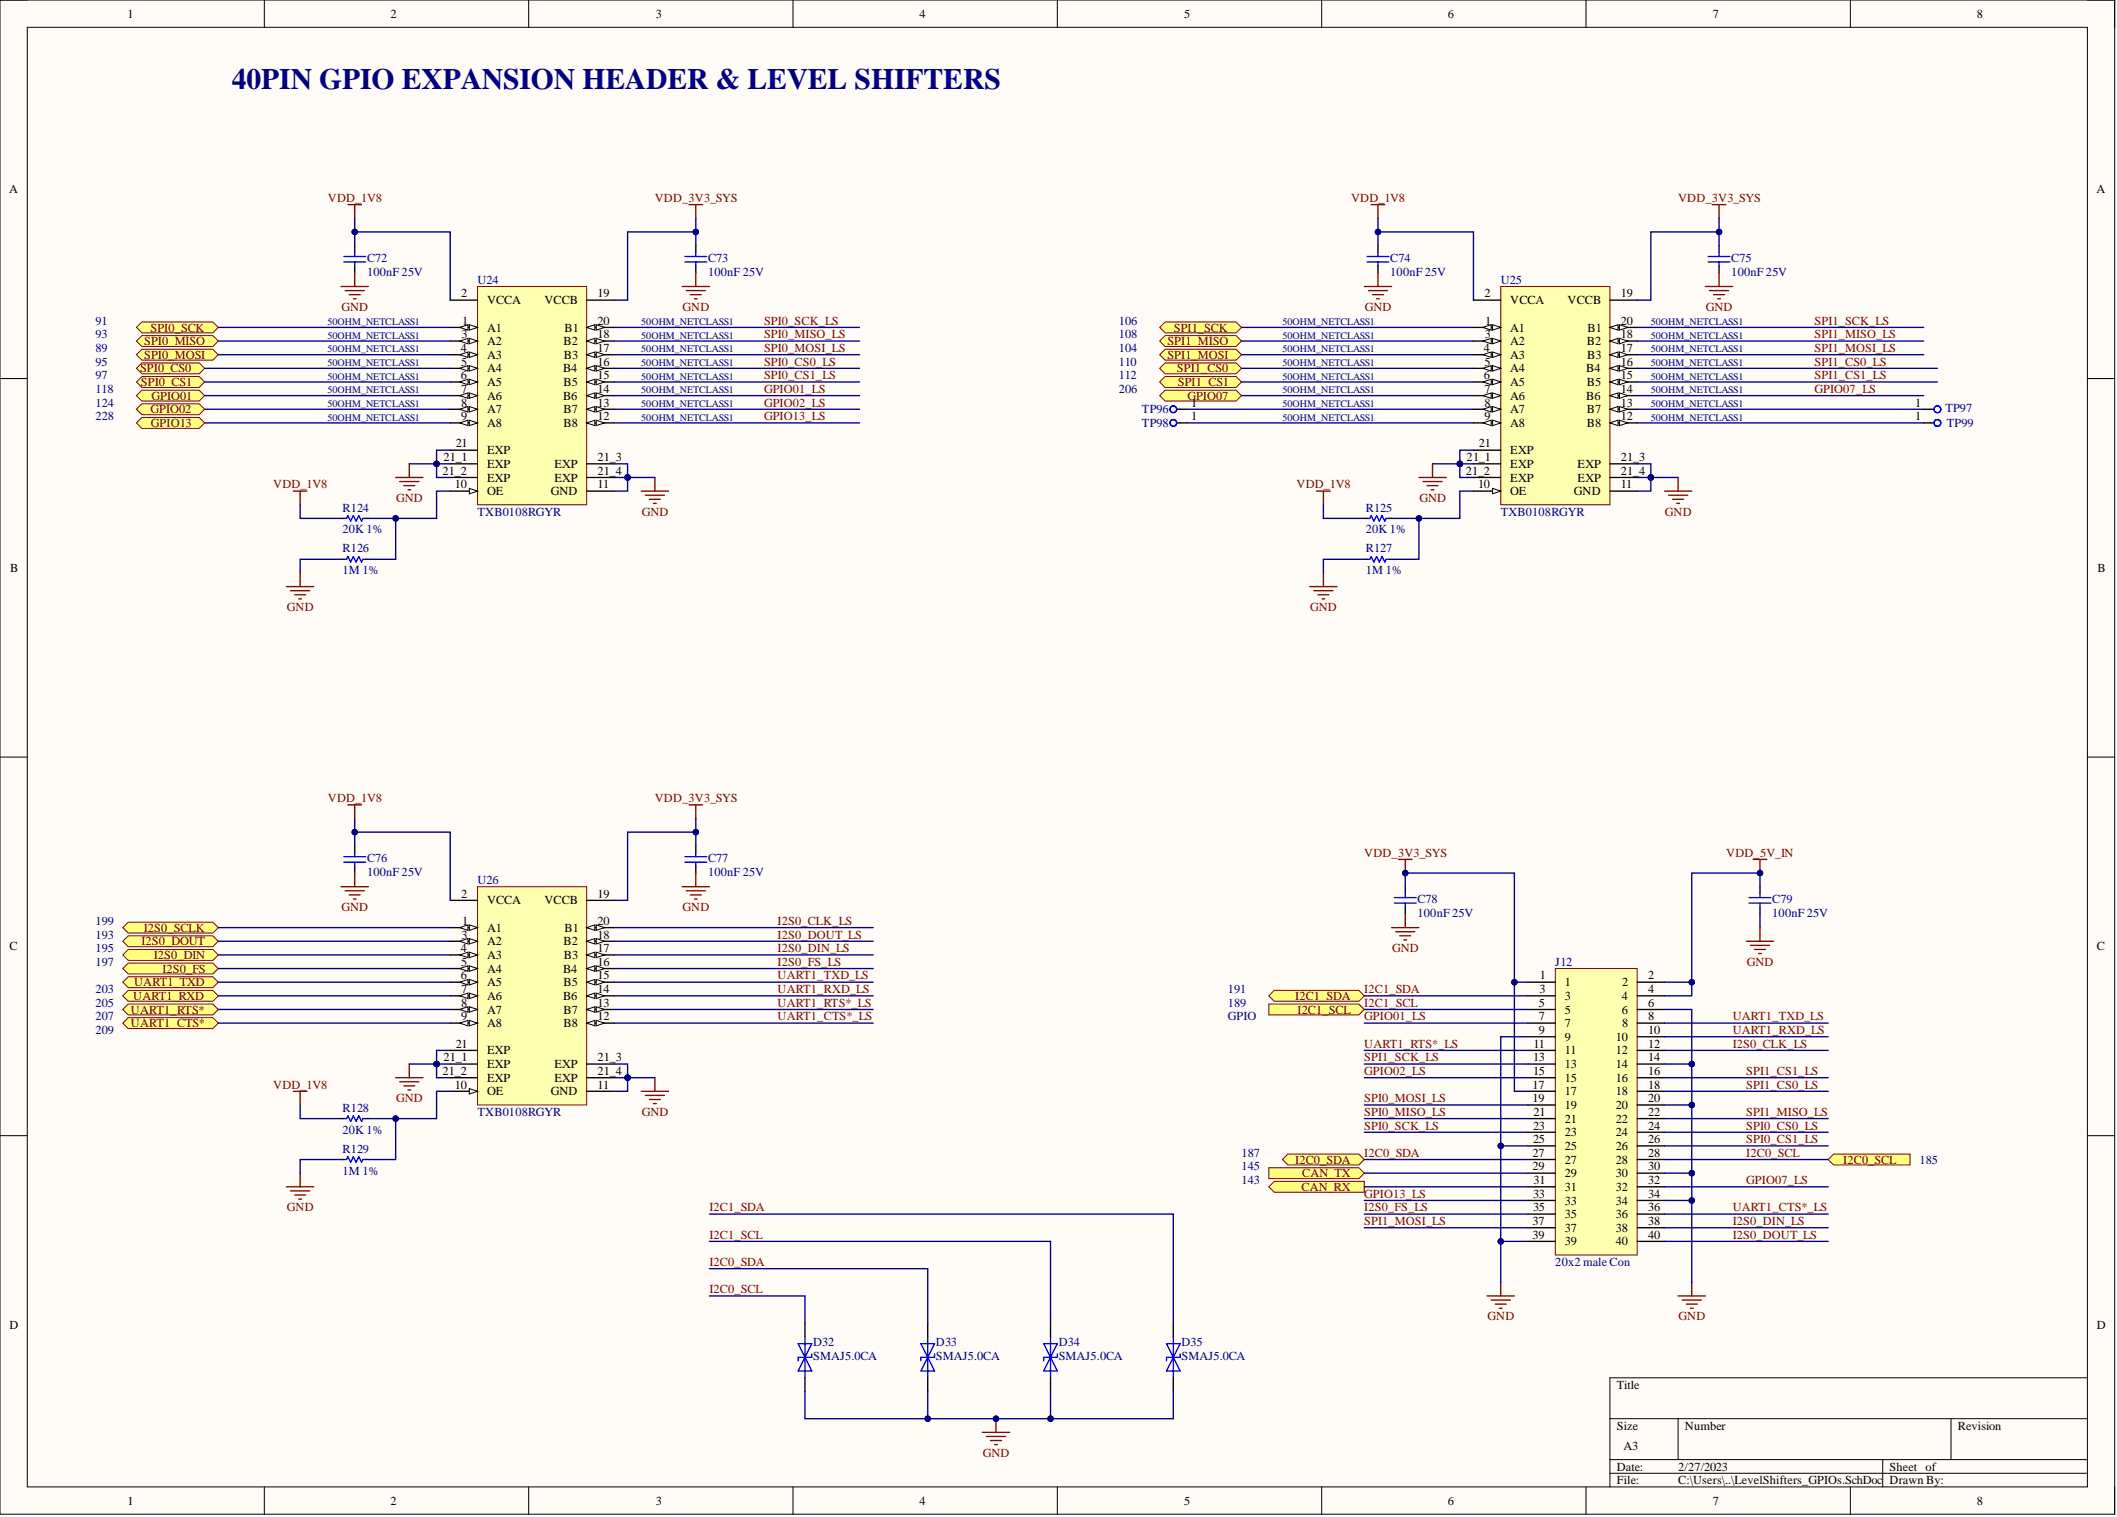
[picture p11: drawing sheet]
<svg xmlns="http://www.w3.org/2000/svg" width="393mm" height="282mm" viewBox="0 0 393 282" stroke-linecap="round" stroke-linejoin="round" font-family="sans-serif">
<defs><g id="words">
<text font-size="5.5" fill="#000080" x="43.1" y="16.6">40PIN GPIO EXPANSION HEADER &amp; LEVEL SHIFTERS</text>
<g font-size="2.3">
<text x="23.7" y="3.3">1</text>
<text x="72.6" y="3.3">2</text>
<text x="121.8" y="3.3">3</text>
<text x="170.9" y="3.3">4</text>
<text x="220" y="3.3">5</text>
<text x="269" y="3.3">6</text>
<text x="318.2" y="3.3">7</text>
<text x="367.3" y="3.3">8</text>
<text x="1.7" y="35.9">A</text>
<text x="389.5" y="35.9">A</text>
<text x="85.7" y="55.3">2</text>
<text x="90.5" y="56.5">VCCA</text>
<text x="101.1" y="56.5">VCCB</text>
<text x="111" y="55.3">19</text>
<text x="275.8" y="55.3">2</text>
<text x="280.6" y="56.5">VCCA</text>
<text x="291.3" y="56.5">VCCB</text>
<text x="301.2" y="55.3">19</text>
<text x="85.6" y="65.4">4</text>
<text x="85.8" y="62.9">3</text>
<text x="85.9" y="60.3">1</text>
<text x="90.5" y="61.6">A1</text>
<text x="90.5" y="64.1">A2</text>
<text x="104.7" y="64.1">B2</text>
<text x="104.9" y="61.6">B1</text>
<text x="111" y="60.3">20</text>
<text x="111" y="62.9">18</text>
<text x="111" y="65.4">17</text>
<text x="275.7" y="65.4">4</text>
<text x="275.9" y="62.9">3</text>
<text x="276" y="60.3">1</text>
<text x="280.6" y="61.6">A1</text>
<text x="280.6" y="64.1">A2</text>
<text x="294.8" y="64.1">B2</text>
<text x="295" y="61.6">B1</text>
<text x="301.2" y="60.3">20</text>
<text x="301.2" y="62.9">18</text>
<text x="301.2" y="65.4">17</text>
<text x="85.6" y="70.5">6</text>
<text x="85.7" y="67.9">5</text>
<text x="90.5" y="66.7">A3</text>
<text x="90.5" y="69.2">A4</text>
<text x="90.5" y="71.7">A5</text>
<text x="104.6" y="69.2">B4</text>
<text x="104.7" y="71.7">B5</text>
<text x="104.8" y="66.7">B3</text>
<text x="111" y="67.9">16</text>
<text x="111" y="70.5">15</text>
<text x="275.7" y="70.5">6</text>
<text x="275.8" y="67.9">5</text>
<text x="280.6" y="66.7">A3</text>
<text x="280.6" y="69.2">A4</text>
<text x="280.6" y="71.7">A5</text>
<text x="294.7" y="69.2">B4</text>
<text x="294.8" y="71.7">B5</text>
<text x="294.9" y="66.7">B3</text>
<text x="301.2" y="67.9">16</text>
<text x="301.2" y="70.5">15</text>
<text x="85.7" y="73">7</text>
<text x="85.7" y="75.5">8</text>
<text x="90.5" y="74.3">A6</text>
<text x="90.5" y="76.8">A7</text>
<text x="104.6" y="74.3">B6</text>
<text x="104.7" y="76.8">B7</text>
<text x="111" y="73">14</text>
<text x="111" y="75.5">13</text>
<text x="221.3" y="75.5">1</text>
<text x="275.8" y="73">7</text>
<text x="275.8" y="75.5">8</text>
<text x="280.6" y="74.3">A6</text>
<text x="280.6" y="76.8">A7</text>
<text x="294.7" y="74.3">B6</text>
<text x="294.8" y="76.8">B7</text>
<text x="301.2" y="73">14</text>
<text x="301.2" y="75.5">13</text>
<text x="355.8" y="75.5">1</text>
<text x="84.7" y="83.1">21</text>
<text x="85.7" y="78.1">9</text>
<text x="90.5" y="79.3">A8</text>
<text x="104.7" y="79.3">B8</text>
<text x="111" y="78.1">12</text>
<text x="221.3" y="78.1">1</text>
<text x="274.8" y="83.1">21</text>
<text x="275.8" y="78.1">9</text>
<text x="280.6" y="79.3">A8</text>
<text x="294.8" y="79.3">B8</text>
<text x="301.2" y="78.1">12</text>
<text x="355.8" y="78.1">1</text>
<text x="82.2" y="88.2">21_2</text>
<text x="82.4" y="85.7">21_1</text>
<text x="90.5" y="84.4">EXP</text>
<text x="90.5" y="86.9">EXP</text>
<text x="90.5" y="89.5">EXP</text>
<text x="103" y="86.9">EXP</text>
<text x="103" y="89.5">EXP</text>
<text x="111" y="85.7">21_3</text>
<text x="111" y="88.2">21_4</text>
<text x="272.3" y="88.2">21_2</text>
<text x="272.5" y="85.7">21_1</text>
<text x="280.6" y="84.4">EXP</text>
<text x="280.6" y="86.9">EXP</text>
<text x="280.6" y="89.5">EXP</text>
<text x="293.1" y="86.9">EXP</text>
<text x="293.1" y="89.5">EXP</text>
<text x="301.2" y="85.7">21_3</text>
<text x="301.2" y="88.2">21_4</text>
<text x="84.5" y="90.7">10</text>
<text x="90.5" y="92">OE</text>
<text x="102.3" y="92">GND</text>
<text x="111" y="90.7">11</text>
<text x="274.6" y="90.7">10</text>
<text x="280.6" y="92">OE</text>
<text x="292.5" y="92">GND</text>
<text x="301.2" y="90.7">11</text>
<text x="1.9" y="106.3">B</text>
<text x="389.7" y="106.3">B</text>
<text x="85.7" y="166.8">2</text>
<text x="111" y="166.8">19</text>
<text x="85.9" y="171.9">1</text>
<text x="90.5" y="173.1">A1</text>
<text x="90.5" y="168.1">VCCA</text>
<text x="101.1" y="168.1">VCCB</text>
<text x="104.9" y="173.1">B1</text>
<text x="111" y="171.9">20</text>
<text x="1.8" y="176.6">C</text>
<text x="85.6" y="176.9">4</text>
<text x="85.7" y="179.5">5</text>
<text x="85.8" y="174.4">3</text>
<text x="90.5" y="175.7">A2</text>
<text x="90.5" y="178.2">A3</text>
<text x="104.7" y="175.7">B2</text>
<text x="104.8" y="178.2">B3</text>
<text x="111" y="174.4">18</text>
<text x="111" y="176.9">17</text>
<text x="111" y="179.5">16</text>
<text x="389.6" y="176.6">C</text>
<text x="85.6" y="182">6</text>
<text x="85.7" y="184.5">7</text>
<text x="90.5" y="180.7">A4</text>
<text x="90.5" y="183.3">A5</text>
<text x="90.5" y="185.8">A6</text>
<text x="104.6" y="180.7">B4</text>
<text x="104.6" y="185.8">B6</text>
<text x="104.7" y="183.3">B5</text>
<text x="111" y="182">15</text>
<text x="111" y="184.5">14</text>
<text x="286" y="184.5">3</text>
<text x="286.1" y="182">1</text>
<text x="290.8" y="183.3">1</text>
<text x="290.8" y="185.8">3</text>
<text x="301.3" y="185.8">4</text>
<text x="301.4" y="183.3">2</text>
<text x="306.2" y="182">2</text>
<text x="306.2" y="184.5">4</text>
<text x="85.7" y="187.1">8</text>
<text x="85.7" y="189.6">9</text>
<text x="90.5" y="188.3">A7</text>
<text x="90.5" y="190.9">A8</text>
<text x="104.7" y="188.3">B7</text>
<text x="104.7" y="190.9">B8</text>
<text x="111" y="187.1">13</text>
<text x="111" y="189.6">12</text>
<text x="285.9" y="187.1">5</text>
<text x="285.9" y="189.6">7</text>
<text x="290.8" y="188.3">5</text>
<text x="290.8" y="190.9">7</text>
<text x="301.3" y="188.3">6</text>
<text x="301.4" y="190.9">8</text>
<text x="306.2" y="187.1">6</text>
<text x="306.2" y="189.6">8</text>
<text x="82.4" y="197.2">21_1</text>
<text x="84.7" y="194.7">21</text>
<text x="90.5" y="195.9">EXP</text>
<text x="111" y="197.2">21_3</text>
<text x="284.8" y="197.2">13</text>
<text x="284.9" y="194.7">11</text>
<text x="285.9" y="192.1">9</text>
<text x="290.8" y="193.4">9</text>
<text x="290.8" y="195.9">11</text>
<text x="300.2" y="193.4">10</text>
<text x="300.2" y="195.9">12</text>
<text x="306.2" y="192.1">10</text>
<text x="306.2" y="194.7">12</text>
<text x="306.2" y="197.2">14</text>
<text x="82.2" y="199.7">21_2</text>
<text x="84.5" y="202.3">10</text>
<text x="90.5" y="203.5">OE</text>
<text x="90.5" y="198.5">EXP</text>
<text x="90.5" y="201">EXP</text>
<text x="102.3" y="203.5">GND</text>
<text x="103" y="198.5">EXP</text>
<text x="103" y="201">EXP</text>
<text x="111" y="199.7">21_4</text>
<text x="111" y="202.3">11</text>
<text x="284.8" y="202.3">17</text>
<text x="284.8" y="199.7">15</text>
<text x="290.8" y="198.5">13</text>
<text x="290.8" y="201">15</text>
<text x="290.8" y="203.5">17</text>
<text x="300.2" y="198.5">14</text>
<text x="300.2" y="201">16</text>
<text x="300.2" y="203.5">18</text>
<text x="306.2" y="199.7">16</text>
<text x="306.2" y="202.3">18</text>
<text x="284.8" y="204.8">19</text>
<text x="284.8" y="209.9">23</text>
<text x="284.9" y="207.3">21</text>
<text x="290.8" y="206.1">19</text>
<text x="290.8" y="208.6">21</text>
<text x="300.2" y="206.1">20</text>
<text x="300.2" y="208.6">22</text>
<text x="306.2" y="204.8">20</text>
<text x="306.2" y="207.3">22</text>
<text x="306.2" y="209.9">24</text>
<text x="284.8" y="214.9">27</text>
<text x="284.8" y="212.4">25</text>
<text x="290.8" y="211.1">23</text>
<text x="290.8" y="213.7">25</text>
<text x="300.2" y="211.1">24</text>
<text x="300.2" y="213.7">26</text>
<text x="306.2" y="212.4">26</text>
<text x="306.2" y="214.9">28</text>
<text x="284.8" y="217.5">29</text>
<text x="284.9" y="220">31</text>
<text x="290.8" y="216.2">27</text>
<text x="290.8" y="218.7">29</text>
<text x="290.8" y="221.3">31</text>
<text x="300.2" y="216.2">28</text>
<text x="300.2" y="218.7">30</text>
<text x="300.2" y="221.3">32</text>
<text x="306.2" y="217.5">30</text>
<text x="306.2" y="220">32</text>
<text x="284.8" y="227.6">37</text>
<text x="284.8" y="222.5">33</text>
<text x="284.8" y="225.1">35</text>
<text x="290.8" y="223.8">33</text>
<text x="290.8" y="226.3">35</text>
<text x="300.2" y="223.8">34</text>
<text x="300.2" y="226.3">36</text>
<text x="306.2" y="222.5">34</text>
<text x="306.2" y="225.1">36</text>
<text x="306.2" y="227.6">38</text>
<text x="284.8" y="230.1">39</text>
<text x="290.8" y="228.9">37</text>
<text x="290.8" y="231.4">39</text>
<text x="300.2" y="228.9">38</text>
<text x="300.2" y="231.4">40</text>
<text x="306.2" y="230.1">40</text>
<text x="1.8" y="247">D</text>
<text x="389.6" y="247">D</text>
<text x="300.4" y="258">Title</text>
<text x="300.4" y="265.6">Size</text>
<text x="301.7" y="269.4">A3</text>
<text x="313.1" y="265.6">Number</text>
<text x="363.8" y="265.6">Revision</text>
<text x="300.4" y="273.2">Date:</text>
<text x="300.4" y="275.8">File:</text>
<text x="311.8" y="273.2">2/27/2023</text>
<text x="311.8" y="275.8">C:\Users\..\LevelShifters_GPIOs.SchDoc</text>
<text x="351.1" y="273.2">Sheet of</text>
<text x="351.1" y="275.8">Drawn By:</text>
<text x="23.7" y="279.6">1</text>
<text x="72.6" y="279.6">2</text>
<text x="121.8" y="279.6">3</text>
<text x="170.9" y="279.6">4</text>
<text x="220" y="279.6">5</text>
<text x="269" y="279.6">6</text>
<text x="318.2" y="279.6">7</text>
<text x="367.3" y="279.6">8</text>
</g>
<g font-size="2.3" fill="#800000">
<text x="60.9" y="37.5">VDD_1V8</text>
<text x="121.7" y="37.5">VDD_3V3_SYS</text>
<text x="251" y="37.5">VDD_1V8</text>
<text x="311.8" y="37.5">VDD_3V3_SYS</text>
<text x="63.5" y="57.8">GND</text>
<text x="126.8" y="57.8">GND</text>
<text x="253.6" y="57.8">GND</text>
<text x="317" y="57.8">GND</text>
<text x="26.8" y="64.1">SPI0_MISO</text>
<text x="28" y="61.6">SPI0_SCK</text>
<text x="142" y="60.3">SPI0_SCK_LS</text>
<text x="142" y="62.9">SPI0_MISO_LS</text>
<text x="142" y="65.4">SPI0_MOSI_LS</text>
<text x="216.9" y="64.1">SPI1_MISO</text>
<text x="218.1" y="61.6">SPI1_SCK</text>
<text x="337.1" y="60.3">SPI1_SCK_LS</text>
<text x="337.1" y="62.9">SPI1_MISO_LS</text>
<text x="337.1" y="65.4">SPI1_MOSI_LS</text>
<text x="26" y="69.2">SPI0_CS0</text>
<text x="26.2" y="71.7">SPI0_CS1</text>
<text x="26.8" y="66.7">SPI0_MOSI</text>
<text x="142" y="67.9">SPI0_CS0_LS</text>
<text x="142" y="70.5">SPI0_CS1_LS</text>
<text x="216.9" y="66.7">SPI1_MOSI</text>
<text x="218.7" y="69.2">SPI1_CS0</text>
<text x="218.9" y="71.7">SPI1_CS1</text>
<text x="337.1" y="67.9">SPI1_CS0_LS</text>
<text x="337.1" y="70.5">SPI1_CS1_LS</text>
<text x="28" y="76.8">GPIO02</text>
<text x="28.1" y="74.3">GPIO01</text>
<text x="142" y="75.5">GPIO02_LS</text>
<text x="142" y="73">GPIO01_LS</text>
<text x="220.6" y="74.3">GPIO07</text>
<text x="337.1" y="73">GPIO07_LS</text>
<text x="28.1" y="79.3">GPIO13</text>
<text x="142" y="78.1">GPIO13_LS</text>
<text x="50.8" y="90.7">VDD_1V8</text>
<text x="73.6" y="93.3">GND</text>
<text x="119.2" y="95.8">GND</text>
<text x="240.9" y="90.7">VDD_1V8</text>
<text x="263.7" y="93.3">GND</text>
<text x="309.3" y="95.8">GND</text>
<text x="53.3" y="113.6">GND</text>
<text x="243.4" y="113.6">GND</text>
<text x="60.9" y="149">VDD_1V8</text>
<text x="121.7" y="149">VDD_3V3_SYS</text>
<text x="253.5" y="159.2">VDD_3V3_SYS</text>
<text x="320.8" y="159.2">VDD_5V_IN</text>
<text x="26.7" y="173.1">I2S0_SCLK</text>
<text x="63.5" y="169.3">GND</text>
<text x="126.8" y="169.3">GND</text>
<text x="144.5" y="171.9">I2S0_CLK_LS</text>
<text x="26.3" y="175.7">I2S0_DOUT</text>
<text x="28.6" y="178.2">I2S0_DIN</text>
<text x="144.5" y="174.4">I2S0_DOUT_LS</text>
<text x="144.5" y="176.9">I2S0_DIN_LS</text>
<text x="144.5" y="179.5">I2S0_FS_LS</text>
<text x="258.7" y="176.9">GND</text>
<text x="324.6" y="179.5">GND</text>
<text x="24.8" y="185.8">UART1_RXD</text>
<text x="24.9" y="183.3">UART1_TXD</text>
<text x="30.2" y="180.7">I2S0_FS</text>
<text x="144.5" y="182">UART1_TXD_LS</text>
<text x="144.5" y="184.5">UART1_RXD_LS</text>
<text x="240.7" y="185.8">I2C1_SDA</text>
<text x="253.5" y="184.5">I2C1_SDA</text>
<text x="24.3" y="188.3">UART1_RTS*</text>
<text x="24.3" y="190.9">UART1_CTS*</text>
<text x="144.5" y="187.1">UART1_RTS*_LS</text>
<text x="144.5" y="189.6">UART1_CTS*_LS</text>
<text x="241.1" y="188.3">I2C1_SCL</text>
<text x="253.5" y="187.1">I2C1_SCL</text>
<text x="253.5" y="189.6">GPIO01_LS</text>
<text x="321.9" y="189.6">UART1_TXD_LS</text>
<text x="253.5" y="197.2">SPI1_SCK_LS</text>
<text x="253.5" y="194.7">UART1_RTS*_LS</text>
<text x="321.9" y="192.1">UART1_RXD_LS</text>
<text x="321.9" y="194.7">I2S0_CLK_LS</text>
<text x="50.8" y="202.3">VDD_1V8</text>
<text x="253.5" y="199.7">GPIO02_LS</text>
<text x="324.5" y="202.3">SPI1_CS0_LS</text>
<text x="324.5" y="199.7">SPI1_CS1_LS</text>
<text x="73.6" y="204.8">GND</text>
<text x="119.2" y="207.3">GND</text>
<text x="253.5" y="209.9">SPI0_SCK_LS</text>
<text x="253.5" y="207.3">SPI0_MISO_LS</text>
<text x="253.5" y="204.8">SPI0_MOSI_LS</text>
<text x="324.5" y="207.3">SPI1_MISO_LS</text>
<text x="324.5" y="209.9">SPI0_CS0_LS</text>
<text x="253.5" y="214.9">I2C0_SDA</text>
<text x="324.5" y="212.4">SPI0_CS1_LS</text>
<text x="324.5" y="214.9">I2C0_SCL</text>
<text x="240.7" y="216.2">I2C0_SDA</text>
<text x="241.8" y="221.3">CAN_RX</text>
<text x="241.9" y="218.7">CAN_TX</text>
<text x="324.5" y="220">GPIO07_LS</text>
<text x="342.5" y="216.2">I2C0_SCL</text>
<text x="53.3" y="225.1">GND</text>
<text x="131.8" y="225.1">I2C1_SDA</text>
<text x="253.5" y="227.6">SPI1_MOSI_LS</text>
<text x="253.5" y="225.1">I2S0_FS_LS</text>
<text x="253.5" y="222.5">GPIO13_LS</text>
<text x="321.9" y="225.1">UART1_CTS*_LS</text>
<text x="321.9" y="227.6">I2S0_DIN_LS</text>
<text x="131.8" y="230.1">I2C1_SCL</text>
<text x="321.9" y="230.1">I2S0_DOUT_LS</text>
<text x="131.8" y="235.2">I2C0_SDA</text>
<text x="131.8" y="240.3">I2C0_SCL</text>
<text x="276.4" y="245.4">GND</text>
<text x="311.9" y="245.4">GND</text>
<text x="182.6" y="270.7">GND</text>
</g>
<g font-size="2.3" fill="#000080">
<text x="68.2" y="48.7">C72</text>
<text x="68.2" y="51.2">100nF 25V</text>
<text x="88.7" y="52.7">U24</text>
<text x="131.6" y="48.7">C73</text>
<text x="131.6" y="51.2">100nF 25V</text>
<text x="258.3" y="48.7">C74</text>
<text x="258.3" y="51.2">100nF 25V</text>
<text x="278.8" y="52.7">U25</text>
<text x="321.7" y="48.7">C75</text>
<text x="321.7" y="51.2">100nF 25V</text>
<text x="17.7" y="60.3">91</text>
<text x="17.7" y="62.9">93</text>
<text x="17.7" y="65.4">89</text>
<text x="207.9" y="60.3">106</text>
<text x="207.9" y="62.9">108</text>
<text x="207.9" y="65.4">104</text>
<text x="17.7" y="67.9">95</text>
<text x="17.7" y="70.5">97</text>
<text x="207.9" y="67.9">110</text>
<text x="207.9" y="70.5">112</text>
<text x="17.7" y="73">118</text>
<text x="17.7" y="75.5">124</text>
<text x="207.9" y="73">206</text>
<text x="212.2" y="76.8">TP96</text>
<text x="361.5" y="76.6">TP97</text>
<text x="17.7" y="78.1">228</text>
<text x="212.2" y="79.3">TP98</text>
<text x="361.7" y="79.3">TP99</text>
<text x="63.6" y="95.1">R124</text>
<text x="88.7" y="95.8">TXB0108RGYR</text>
<text x="253.7" y="95.1">R125</text>
<text x="278.8" y="95.8">TXB0108RGYR</text>
<text x="63.6" y="99.1">20K 1%</text>
<text x="253.7" y="99.1">20K 1%</text>
<text x="63.6" y="102.7">R126</text>
<text x="63.6" y="106.7">1M 1%</text>
<text x="253.7" y="102.7">R127</text>
<text x="253.7" y="106.7">1M 1%</text>
<text x="68.2" y="160.2">C76</text>
<text x="131.6" y="160.2">C77</text>
<text x="68.2" y="162.7">100nF 25V</text>
<text x="88.7" y="164.2">U26</text>
<text x="131.6" y="162.7">100nF 25V</text>
<text x="263.4" y="167.8">C78</text>
<text x="329.3" y="167.8">C79</text>
<text x="17.7" y="171.9">199</text>
<text x="263.4" y="170.3">100nF 25V</text>
<text x="329.3" y="170.3">100nF 25V</text>
<text x="17.7" y="174.4">193</text>
<text x="17.7" y="176.9">195</text>
<text x="17.7" y="179.5">197</text>
<text x="289" y="179.5">J12</text>
<text x="17.7" y="184.5">203</text>
<text x="228.1" y="184.5">191</text>
<text x="17.7" y="187.1">205</text>
<text x="17.7" y="189.6">207</text>
<text x="228.1" y="187.1">189</text>
<text x="228.1" y="189.6">GPIO</text>
<text x="17.7" y="192.1">209</text>
<text x="63.6" y="206.6">R128</text>
<text x="88.7" y="207.3">TXB0108RGYR</text>
<text x="63.6" y="210.6">20K 1%</text>
<text x="63.6" y="214.2">R129</text>
<text x="230.7" y="214.9">187</text>
<text x="63.6" y="218.2">1M 1%</text>
<text x="230.7" y="217.5">145</text>
<text x="230.7" y="220">143</text>
<text x="356.7" y="216.2">185</text>
<text x="289" y="235.2">20x2 male Con</text>
<text x="151.1" y="250.2">D32</text>
<text x="173.9" y="250.2">D33</text>
<text x="196.7" y="250.2">D34</text>
<text x="219.5" y="250.2">D35</text>
<text x="151.1" y="252.7">SMAJ5.0CA</text>
<text x="173.9" y="252.7">SMAJ5.0CA</text>
<text x="196.7" y="252.7">SMAJ5.0CA</text>
<text x="219.5" y="252.7">SMAJ5.0CA</text>
</g>
<g font-size="1.9" fill="#000080">
<text x="60.8" y="60.4">50OHM_NETCLASS1</text>
<text x="60.8" y="62.9">50OHM_NETCLASS1</text>
<text x="60.8" y="65.5">50OHM_NETCLASS1</text>
<text x="119.1" y="60.4">50OHM_NETCLASS1</text>
<text x="119.1" y="62.9">50OHM_NETCLASS1</text>
<text x="119.1" y="65.5">50OHM_NETCLASS1</text>
<text x="238.3" y="60.4">50OHM_NETCLASS1</text>
<text x="238.3" y="62.9">50OHM_NETCLASS1</text>
<text x="238.3" y="65.5">50OHM_NETCLASS1</text>
<text x="306.7" y="60.4">50OHM_NETCLASS1</text>
<text x="306.7" y="62.9">50OHM_NETCLASS1</text>
<text x="306.7" y="65.5">50OHM_NETCLASS1</text>
<text x="60.8" y="68">50OHM_NETCLASS1</text>
<text x="60.8" y="70.6">50OHM_NETCLASS1</text>
<text x="119.1" y="68">50OHM_NETCLASS1</text>
<text x="119.1" y="70.6">50OHM_NETCLASS1</text>
<text x="238.3" y="68">50OHM_NETCLASS1</text>
<text x="238.3" y="70.6">50OHM_NETCLASS1</text>
<text x="306.7" y="68">50OHM_NETCLASS1</text>
<text x="306.7" y="70.6">50OHM_NETCLASS1</text>
<text x="60.8" y="73.1">50OHM_NETCLASS1</text>
<text x="60.8" y="75.6">50OHM_NETCLASS1</text>
<text x="119.1" y="73.1">50OHM_NETCLASS1</text>
<text x="119.1" y="75.6">50OHM_NETCLASS1</text>
<text x="238.3" y="73.1">50OHM_NETCLASS1</text>
<text x="238.3" y="75.6">50OHM_NETCLASS1</text>
<text x="306.7" y="73.1">50OHM_NETCLASS1</text>
<text x="306.7" y="75.6">50OHM_NETCLASS1</text>
<text x="60.8" y="78.2">50OHM_NETCLASS1</text>
<text x="119.1" y="78.2">50OHM_NETCLASS1</text>
<text x="238.3" y="78.2">50OHM_NETCLASS1</text>
<text x="306.7" y="78.2">50OHM_NETCLASS1</text>
</g>
</g></defs>
<path d="M0 0h392.9v281.3h-392.9z" fill-rule="evenodd" fill="#fffcf8"/>
<path d="M0 0h392.9v281.3h-392.9z" fill="none" stroke="#000" stroke-width=".19"/>
<path d="M5.1 5.1h382.7v271.2h-382.7z" fill-rule="evenodd" fill="#fffcf8"/>
<g fill="none" stroke="#000" stroke-width=".19">
<path d="M0 0h5.1M5.1 5.1h382.7v271.2h-382.7zM49.1 0v5.1M98.2 0v5.1M147.3 0v5.1M196.5 0v5.1M245.6 0v5.1M294.7 0v5.1M343.8 0v5.1M387.8 0h5.1v5.1M0 70.3h5.1M387.8 70.3h5.1"/>
<path d="M0 140.7h5.1M387.8 140.7h5.1M0 211h5.1M387.8 211h5.1M387.8 256h-88.7v20.3M49.1 276.3v5M98.2 276.3v5M147.3 276.3v5M196.5 276.3v5M245.6 276.3v5M294.7 276.3v5M299.1 263.6h88.7"/>
<path d="M299.1 271.2h88.7M299.1 273.7h88.7M311.8 263.6v7.6M343.8 276.3v5M349.8 271.2v5.1M362.5 263.6v7.6M392.9 276.3v5"/>
</g>
<path d="M289 180h15.2v53.2h-15.2z" fill-rule="evenodd" fill="#ffffb0"/>
<path d="M289 180h15.2v53.2h-15.2z" fill="none" stroke="#800000" stroke-width=".19"/>
<g fill="none" stroke="#000" stroke-width=".25">
<path d="M283.9 182.5h5.1M283.9 185h5.1M283.9 187.6h5.1M283.9 190.1h5.1M283.9 192.6h5.1M283.9 195.2h5.1M283.9 197.7h5.1M304.2 182.5h5.1M304.2 185h5.1M304.2 187.6h5.1M304.2 190.1h5.1M304.2 192.6h5.1"/>
<path d="M304.2 195.2h5.1M304.2 197.7h5.1M283.9 200.2h5.1M283.9 202.8h5.1M283.9 205.3h5.1M283.9 207.8h5.1M283.9 210.4h5.1M283.9 212.9h5.1M283.9 215.4h5.1M283.9 218h5.1M304.2 200.2h5.1M304.2 202.8h5.1"/>
<path d="M304.2 205.3h5.1M304.2 207.8h5.1M304.2 210.4h5.1M304.2 212.9h5.1M304.2 215.4h5.1M304.2 218h5.1M283.9 220.5h5.1M283.9 223.1h5.1M283.9 225.6h5.1M283.9 228.1h5.1M283.9 230.7h5.1M304.2 220.5h5.1"/>
<path d="M304.2 223.1h5.1M304.2 225.6h5.1M304.2 228.1h5.1M304.2 230.7h5.1"/>
</g>
<path d="M88.7 53.2h20.3v40.6h-20.3z" fill-rule="evenodd" fill="#ffffb0"/>
<path d="M88.7 53.2h20.3v40.6h-20.3z" fill="none" stroke="#800000" stroke-width=".19"/>
<path d="M83.7 91.3h5" fill="none" stroke="#000" stroke-width=".25"/>
<path d="M87.2 90.7l1.5 .6-1.5 .5z" fill="#f8fcff"/>
<path d="M87.2 90.7l1.5 .6-1.5 .5z" fill="none" stroke="#000" stroke-width=".19"/>
<path d="M83.7 60.8h5" fill="none" stroke="#000" stroke-width=".25"/>
<path d="M87.2 60.3l1.5 .5-1.5 .5z" fill="#f8fcff"/>
<path d="M87.2 60.3l1.5 .5-1.5 .5z" fill="none" stroke="#000" stroke-width=".19"/>
<path d="M85.4 60.8l1.5-.5v1z" fill="#f8fcff"/>
<path d="M85.4 60.8l1.5-.5v1z" fill="none" stroke="#000" stroke-width=".19"/>
<path d="M83.7 63.4h5" fill="none" stroke="#000" stroke-width=".25"/>
<path d="M87.2 62.9l1.5 .5-1.5 .5z" fill="#f8fcff"/>
<path d="M87.2 62.9l1.5 .5-1.5 .5z" fill="none" stroke="#000" stroke-width=".19"/>
<path d="M85.4 63.4l1.5-.5v1z" fill="#f8fcff"/>
<path d="M85.4 63.4l1.5-.5v1z" fill="none" stroke="#000" stroke-width=".19"/>
<path d="M83.7 65.9h5" fill="none" stroke="#000" stroke-width=".25"/>
<path d="M87.2 65.4l1.5 .5-1.5 .5z" fill="#f8fcff"/>
<path d="M87.2 65.4l1.5 .5-1.5 .5z" fill="none" stroke="#000" stroke-width=".19"/>
<path d="M85.4 65.9l1.5-.5v1z" fill="#f8fcff"/>
<path d="M85.4 65.9l1.5-.5v1z" fill="none" stroke="#000" stroke-width=".19"/>
<path d="M83.7 68.4h5" fill="none" stroke="#000" stroke-width=".25"/>
<path d="M87.2 67.9l1.5 .5-1.5 .5z" fill="#f8fcff"/>
<path d="M87.2 67.9l1.5 .5-1.5 .5z" fill="none" stroke="#000" stroke-width=".19"/>
<path d="M85.4 68.4l1.5-.5v1z" fill="#f8fcff"/>
<path d="M85.4 68.4l1.5-.5v1z" fill="none" stroke="#000" stroke-width=".19"/>
<path d="M109 60.8h5.1" fill="none" stroke="#000" stroke-width=".25"/>
<path d="M109 60.8l1.5-.5v1z" fill="#f8fcff"/>
<path d="M109 60.8l1.5-.5v1z" fill="none" stroke="#000" stroke-width=".19"/>
<path d="M110.8 60.3l1.5 .5-1.5 .5z" fill="#f8fcff"/>
<path d="M110.8 60.3l1.5 .5-1.5 .5z" fill="none" stroke="#000" stroke-width=".19"/>
<path d="M109 63.4h5.1" fill="none" stroke="#000" stroke-width=".25"/>
<path d="M109 63.4l1.5-.5v1z" fill="#f8fcff"/>
<path d="M109 63.4l1.5-.5v1z" fill="none" stroke="#000" stroke-width=".19"/>
<path d="M110.8 62.9l1.5 .5-1.5 .5z" fill="#f8fcff"/>
<path d="M110.8 62.9l1.5 .5-1.5 .5z" fill="none" stroke="#000" stroke-width=".19"/>
<path d="M109 65.9h5.1" fill="none" stroke="#000" stroke-width=".25"/>
<path d="M109 65.9l1.5-.5v1z" fill="#f8fcff"/>
<path d="M109 65.9l1.5-.5v1z" fill="none" stroke="#000" stroke-width=".19"/>
<path d="M110.8 65.4l1.5 .5-1.5 .5z" fill="#f8fcff"/>
<path d="M110.8 65.4l1.5 .5-1.5 .5z" fill="none" stroke="#000" stroke-width=".19"/>
<path d="M109 68.4h5.1" fill="none" stroke="#000" stroke-width=".25"/>
<path d="M109 68.4l1.5-.5v1z" fill="#f8fcff"/>
<path d="M109 68.4l1.5-.5v1z" fill="none" stroke="#000" stroke-width=".19"/>
<path d="M110.8 67.9l1.5 .5-1.5 .5z" fill="#f8fcff"/>
<path d="M110.8 67.9l1.5 .5-1.5 .5z" fill="none" stroke="#000" stroke-width=".19"/>
<path d="M83.7 55.8h5M109 55.8h5.1M83.7 71h5" fill="none" stroke="#000" stroke-width=".25"/>
<path d="M87.2 70.5l1.5 .5-1.5 .5z" fill="#f8fcff"/>
<path d="M87.2 70.5l1.5 .5-1.5 .5z" fill="none" stroke="#000" stroke-width=".19"/>
<path d="M85.4 71l1.5-.5v1z" fill="#f8fcff"/>
<path d="M85.4 71l1.5-.5v1z" fill="none" stroke="#000" stroke-width=".19"/>
<path d="M83.7 73.5h5" fill="none" stroke="#000" stroke-width=".25"/>
<path d="M87.2 73l1.5 .5-1.5 .5z" fill="#f8fcff"/>
<path d="M87.2 73l1.5 .5-1.5 .5z" fill="none" stroke="#000" stroke-width=".19"/>
<path d="M85.4 73.5l1.5-.5v1z" fill="#f8fcff"/>
<path d="M85.4 73.5l1.5-.5v1z" fill="none" stroke="#000" stroke-width=".19"/>
<path d="M83.7 76h5" fill="none" stroke="#000" stroke-width=".25"/>
<path d="M87.2 75.5l1.5 .5-1.5 .6z" fill="#f8fcff"/>
<path d="M87.2 75.5l1.5 .5-1.5 .6z" fill="none" stroke="#000" stroke-width=".19"/>
<path d="M85.4 76l1.5-.5v1.1z" fill="#f8fcff"/>
<path d="M85.4 76l1.5-.5v1.1z" fill="none" stroke="#000" stroke-width=".19"/>
<path d="M83.7 78.6h5" fill="none" stroke="#000" stroke-width=".25"/>
<path d="M87.2 78.1l1.5 .5-1.5 .5z" fill="#f8fcff"/>
<path d="M87.2 78.1l1.5 .5-1.5 .5z" fill="none" stroke="#000" stroke-width=".19"/>
<path d="M85.4 78.6l1.5-.5v1z" fill="#f8fcff"/>
<path d="M85.4 78.6l1.5-.5v1z" fill="none" stroke="#000" stroke-width=".19"/>
<path d="M109 71h5.1" fill="none" stroke="#000" stroke-width=".25"/>
<path d="M109 71l1.5-.5v1z" fill="#f8fcff"/>
<path d="M109 71l1.5-.5v1z" fill="none" stroke="#000" stroke-width=".19"/>
<path d="M110.8 70.5l1.5 .5-1.5 .5z" fill="#f8fcff"/>
<path d="M110.8 70.5l1.5 .5-1.5 .5z" fill="none" stroke="#000" stroke-width=".19"/>
<path d="M109 73.5h5.1" fill="none" stroke="#000" stroke-width=".25"/>
<path d="M109 73.5l1.5-.5v1z" fill="#f8fcff"/>
<path d="M109 73.5l1.5-.5v1z" fill="none" stroke="#000" stroke-width=".19"/>
<path d="M110.8 73l1.5 .5-1.5 .5z" fill="#f8fcff"/>
<path d="M110.8 73l1.5 .5-1.5 .5z" fill="none" stroke="#000" stroke-width=".19"/>
<path d="M109 76h5.1" fill="none" stroke="#000" stroke-width=".25"/>
<path d="M109 76l1.5-.5v1.1z" fill="#f8fcff"/>
<path d="M109 76l1.5-.5v1.1z" fill="none" stroke="#000" stroke-width=".19"/>
<path d="M110.8 75.5l1.5 .5-1.5 .6z" fill="#f8fcff"/>
<path d="M110.8 75.5l1.5 .5-1.5 .6z" fill="none" stroke="#000" stroke-width=".19"/>
<path d="M109 78.6h5.1" fill="none" stroke="#000" stroke-width=".25"/>
<path d="M109 78.6l1.5-.5v1z" fill="#f8fcff"/>
<path d="M109 78.6l1.5-.5v1z" fill="none" stroke="#000" stroke-width=".19"/>
<path d="M110.8 78.1l1.5 .5-1.5 .5z" fill="#f8fcff"/>
<path d="M110.8 78.1l1.5 .5-1.5 .5z" fill="none" stroke="#000" stroke-width=".19"/>
<g fill="none" stroke="#000" stroke-width=".25">
<path d="M65.9 45.6v1.3M65.9 49.4v1.3M129.3 45.6v1.3M129.3 49.4v1.3M63.4 96.3h.5M67.9 96.3h.5M83.7 83.6h5M83.7 86.2h5M83.7 88.7h5M109 86.2h5.1M109 88.7h5.1M109 91.3h5.1"/>
<path d="M63.4 103.9h.5M67.9 103.9h.5M149.6 245.9v2.5M149.6 256v2.5"/>
</g>
<g fill="none" stroke="#00f" stroke-width=".25">
<path d="M63.9 47.7h4M63.9 48.7h4M65.9 46.9v.8M65.9 48.7v.7M127.3 47.7h4M127.3 48.7h4M129.3 46.9v.8M129.3 48.7v.7M63.9 96.3h.5l.2-.5 .5 1 .6-1 .5 1 .5-1 .5 1 .2-.5h.5M63.9 103.9h.5l.2-.5 .5 1 .6-1 .5 1 .5-1 .5 1 .2-.5h.5M148.3 249.7l2.5 5h-2.5l2.5-5zM149.6 248.4v7.6"/>
<path d="M150.8 251.6v.6h-2.5v.6"/>
</g>
<g fill="none" stroke="#800000" stroke-width=".25">
<path d="M64.6 38h2.6M65.9 38v2.6M128 38h2.6M129.3 38v2.6M63.4 53.2h5M64.1 54h3.6M64.9 54.8h2M65.7 55.5h.5M65.9 50.7v2.5M126.7 53.2h5.1M127.5 54h3.6M128.3 54.8h2"/>
<path d="M129 55.5h.5M129.3 50.7v2.5M54.5 91.3h2.5M55.8 91.3v2.5M73.5 88.7h5.1M74.3 89.5h3.5M75 90.2h2.1M75.8 91h.5M76 86.2v2.5M119.1 91.3h5.1M119.9 92h3.6M120.7 92.8h2"/>
<path d="M121.4 93.5h.5M121.7 88.7v2.6M53.2 109h5.1M54 109.8h3.5M54.8 110.5h2M55.5 111.3h.5M55.8 106.5v2.5"/>
</g>
<path d="M25.3 60.8l1.1-1h13.1l1.1 1-1.1 1.1h-13.1z" fill-rule="evenodd" fill="#ffff80"/>
<path d="M25.3 60.8l1.1-1h13.1l1.1 1-1.1 1.1h-13.1z" fill="none" stroke="#800000" stroke-width=".19"/>
<path d="M25.3 63.4l1.1-1h13.1l1.1 1-1.1 1h-13.1z" fill-rule="evenodd" fill="#ffff80"/>
<path d="M25.3 63.4l1.1-1h13.1l1.1 1-1.1 1h-13.1z" fill="none" stroke="#800000" stroke-width=".19"/>
<path d="M25.3 65.9l1.1-1h13.1l1.1 1-1.1 1h-13.1z" fill-rule="evenodd" fill="#ffff80"/>
<path d="M25.3 65.9l1.1-1h13.1l1.1 1-1.1 1h-13.1z" fill="none" stroke="#800000" stroke-width=".19"/>
<path d="M25.3 68.4l1.1-1h10.6l1 1-1 1.1h-10.6z" fill-rule="evenodd" fill="#ffff80"/>
<path d="M25.3 68.4l1.1-1h10.6l1 1-1 1.1h-10.6z" fill="none" stroke="#800000" stroke-width=".19"/>
<path d="M25.3 71l1.1-1h10.6l1 1-1 1h-10.6z" fill-rule="evenodd" fill="#ffff80"/>
<path d="M25.3 71l1.1-1h10.6l1 1-1 1h-10.6z" fill="none" stroke="#800000" stroke-width=".19"/>
<path d="M278.8 53.2h20.3v40.6h-20.3z" fill-rule="evenodd" fill="#ffffb0"/>
<path d="M278.8 53.2h20.3v40.6h-20.3z" fill="none" stroke="#800000" stroke-width=".19"/>
<path d="M273.8 91.3h5" fill="none" stroke="#000" stroke-width=".25"/>
<path d="M277.3 90.7l1.5 .6-1.5 .5z" fill="#f8fcff"/>
<path d="M277.3 90.7l1.5 .6-1.5 .5z" fill="none" stroke="#000" stroke-width=".19"/>
<path d="M273.8 60.8h5" fill="none" stroke="#000" stroke-width=".25"/>
<path d="M277.3 60.3l1.5 .5-1.5 .5z" fill="#f8fcff"/>
<path d="M277.3 60.3l1.5 .5-1.5 .5z" fill="none" stroke="#000" stroke-width=".19"/>
<path d="M275.6 60.8l1.5-.5v1z" fill="#f8fcff"/>
<path d="M275.6 60.8l1.5-.5v1z" fill="none" stroke="#000" stroke-width=".19"/>
<path d="M273.8 63.4h5" fill="none" stroke="#000" stroke-width=".25"/>
<path d="M277.3 62.9l1.5 .5-1.5 .5z" fill="#f8fcff"/>
<path d="M277.3 62.9l1.5 .5-1.5 .5z" fill="none" stroke="#000" stroke-width=".19"/>
<path d="M275.6 63.4l1.5-.5v1z" fill="#f8fcff"/>
<path d="M275.6 63.4l1.5-.5v1z" fill="none" stroke="#000" stroke-width=".19"/>
<path d="M273.8 65.9h5" fill="none" stroke="#000" stroke-width=".25"/>
<path d="M277.3 65.4l1.5 .5-1.5 .5z" fill="#f8fcff"/>
<path d="M277.3 65.4l1.5 .5-1.5 .5z" fill="none" stroke="#000" stroke-width=".19"/>
<path d="M275.6 65.9l1.5-.5v1z" fill="#f8fcff"/>
<path d="M275.6 65.9l1.5-.5v1z" fill="none" stroke="#000" stroke-width=".19"/>
<path d="M273.8 68.4h5" fill="none" stroke="#000" stroke-width=".25"/>
<path d="M277.3 67.9l1.5 .5-1.5 .5z" fill="#f8fcff"/>
<path d="M277.3 67.9l1.5 .5-1.5 .5z" fill="none" stroke="#000" stroke-width=".19"/>
<path d="M275.6 68.4l1.5-.5v1z" fill="#f8fcff"/>
<path d="M275.6 68.4l1.5-.5v1z" fill="none" stroke="#000" stroke-width=".19"/>
<path d="M299.1 60.8h5.1" fill="none" stroke="#000" stroke-width=".25"/>
<path d="M299.1 60.8l1.5-.5v1z" fill="#f8fcff"/>
<path d="M299.1 60.8l1.5-.5v1z" fill="none" stroke="#000" stroke-width=".19"/>
<path d="M300.9 60.3l1.5 .5-1.5 .5z" fill="#f8fcff"/>
<path d="M300.9 60.3l1.5 .5-1.5 .5z" fill="none" stroke="#000" stroke-width=".19"/>
<path d="M299.1 63.4h5.1" fill="none" stroke="#000" stroke-width=".25"/>
<path d="M299.1 63.4l1.5-.5v1z" fill="#f8fcff"/>
<path d="M299.1 63.4l1.5-.5v1z" fill="none" stroke="#000" stroke-width=".19"/>
<path d="M300.9 62.9l1.5 .5-1.5 .5z" fill="#f8fcff"/>
<path d="M300.9 62.9l1.5 .5-1.5 .5z" fill="none" stroke="#000" stroke-width=".19"/>
<path d="M299.1 65.9h5.1" fill="none" stroke="#000" stroke-width=".25"/>
<path d="M299.1 65.9l1.5-.5v1z" fill="#f8fcff"/>
<path d="M299.1 65.9l1.5-.5v1z" fill="none" stroke="#000" stroke-width=".19"/>
<path d="M300.9 65.4l1.5 .5-1.5 .5z" fill="#f8fcff"/>
<path d="M300.9 65.4l1.5 .5-1.5 .5z" fill="none" stroke="#000" stroke-width=".19"/>
<path d="M299.1 68.4h5.1" fill="none" stroke="#000" stroke-width=".25"/>
<path d="M299.1 68.4l1.5-.5v1z" fill="#f8fcff"/>
<path d="M299.1 68.4l1.5-.5v1z" fill="none" stroke="#000" stroke-width=".19"/>
<path d="M300.9 67.9l1.5 .5-1.5 .5z" fill="#f8fcff"/>
<path d="M300.9 67.9l1.5 .5-1.5 .5z" fill="none" stroke="#000" stroke-width=".19"/>
<path d="M273.8 55.8h5M299.1 55.8h5.1M273.8 71h5" fill="none" stroke="#000" stroke-width=".25"/>
<path d="M277.3 70.5l1.5 .5-1.5 .5z" fill="#f8fcff"/>
<path d="M277.3 70.5l1.5 .5-1.5 .5z" fill="none" stroke="#000" stroke-width=".19"/>
<path d="M275.6 71l1.5-.5v1z" fill="#f8fcff"/>
<path d="M275.6 71l1.5-.5v1z" fill="none" stroke="#000" stroke-width=".19"/>
<path d="M273.8 73.5h5" fill="none" stroke="#000" stroke-width=".25"/>
<path d="M277.3 73l1.5 .5-1.5 .5z" fill="#f8fcff"/>
<path d="M277.3 73l1.5 .5-1.5 .5z" fill="none" stroke="#000" stroke-width=".19"/>
<path d="M275.6 73.5l1.5-.5v1z" fill="#f8fcff"/>
<path d="M275.6 73.5l1.5-.5v1z" fill="none" stroke="#000" stroke-width=".19"/>
<path d="M273.8 76h5" fill="none" stroke="#000" stroke-width=".25"/>
<path d="M277.3 75.5l1.5 .5-1.5 .6z" fill="#f8fcff"/>
<path d="M277.3 75.5l1.5 .5-1.5 .6z" fill="none" stroke="#000" stroke-width=".19"/>
<path d="M275.6 76l1.5-.5v1.1z" fill="#f8fcff"/>
<path d="M275.6 76l1.5-.5v1.1z" fill="none" stroke="#000" stroke-width=".19"/>
<path d="M273.8 78.6h5" fill="none" stroke="#000" stroke-width=".25"/>
<path d="M277.3 78.1l1.5 .5-1.5 .5z" fill="#f8fcff"/>
<path d="M277.3 78.1l1.5 .5-1.5 .5z" fill="none" stroke="#000" stroke-width=".19"/>
<path d="M275.6 78.6l1.5-.5v1z" fill="#f8fcff"/>
<path d="M275.6 78.6l1.5-.5v1z" fill="none" stroke="#000" stroke-width=".19"/>
<path d="M299.1 71h5.1" fill="none" stroke="#000" stroke-width=".25"/>
<path d="M299.1 71l1.5-.5v1z" fill="#f8fcff"/>
<path d="M299.1 71l1.5-.5v1z" fill="none" stroke="#000" stroke-width=".19"/>
<path d="M300.9 70.5l1.5 .5-1.5 .5z" fill="#f8fcff"/>
<path d="M300.9 70.5l1.5 .5-1.5 .5z" fill="none" stroke="#000" stroke-width=".19"/>
<path d="M299.1 73.5h5.1" fill="none" stroke="#000" stroke-width=".25"/>
<path d="M299.1 73.5l1.5-.5v1z" fill="#f8fcff"/>
<path d="M299.1 73.5l1.5-.5v1z" fill="none" stroke="#000" stroke-width=".19"/>
<path d="M300.9 73l1.5 .5-1.5 .5z" fill="#f8fcff"/>
<path d="M300.9 73l1.5 .5-1.5 .5z" fill="none" stroke="#000" stroke-width=".19"/>
<path d="M299.1 76h5.1" fill="none" stroke="#000" stroke-width=".25"/>
<path d="M299.1 76l1.5-.5v1.1z" fill="#f8fcff"/>
<path d="M299.1 76l1.5-.5v1.1z" fill="none" stroke="#000" stroke-width=".19"/>
<path d="M300.9 75.5l1.5 .5-1.5 .6z" fill="#f8fcff"/>
<path d="M300.9 75.5l1.5 .5-1.5 .6z" fill="none" stroke="#000" stroke-width=".19"/>
<path d="M299.1 78.6h5.1" fill="none" stroke="#000" stroke-width=".25"/>
<path d="M299.1 78.6l1.5-.5v1z" fill="#f8fcff"/>
<path d="M299.1 78.6l1.5-.5v1z" fill="none" stroke="#000" stroke-width=".19"/>
<path d="M300.9 78.1l1.5 .5-1.5 .5z" fill="#f8fcff"/>
<path d="M300.9 78.1l1.5 .5-1.5 .5z" fill="none" stroke="#000" stroke-width=".19"/>
<g fill="none" stroke="#000" stroke-width=".25">
<path d="M256 45.6v1.3M256 49.4v1.3M319.4 45.6v1.3M319.4 49.4v1.3M253.5 96.3h.5M258.1 96.3h.5M273.8 83.6h5M273.8 86.2h5M273.8 88.7h5M299.1 86.2h5.1M299.1 88.7h5.1M299.1 91.3h5.1"/>
<path d="M253.5 103.9h.5M258.1 103.9h.5"/>
</g>
<path d="M254 47.7h4.1M254 48.7h4.1M256 46.9v.8M256 48.7v.7M317.4 47.7h4M317.4 48.7h4M319.4 46.9v.8M319.4 48.7v.7M254 96.3h.5l.3-.5 .5 1 .5-1 .5 1 .5-1 .5 1 .3-.5h.5M254 103.9h.5l.3-.5 .5 1 .5-1 .5 1 .5-1 .5 1 .3-.5h.5" fill="none" stroke="#00f" stroke-width=".25"/>
<g fill="none" stroke="#800000" stroke-width=".25">
<path d="M254.8 38h2.5M256 38v2.6M318.1 38h2.6M319.4 38v2.6M253.5 53.2h5.1M254.3 54h3.5M255 54.8h2M255.8 55.5h.5M256 50.7v2.5M316.9 53.2h5M317.6 54h3.6M318.4 54.8h2"/>
<path d="M319.2 55.5h.5M319.4 50.7v2.5M244.6 91.3h2.6M245.9 91.3v2.5M263.6 88.7h5.1M264.4 89.5h3.5M265.2 90.2h2M265.9 91h.5M266.2 86.2v2.5M309.3 91.3h5M310 92h3.6M310.8 92.8h2"/>
<path d="M311.5 93.5h.6M311.8 88.7v2.6M243.4 109h5M244.1 109.8h3.6M244.9 110.5h2M245.6 111.3h.5M245.9 106.5v2.5"/>
</g>
<path d="M215.5 60.8l1-1h13.2l1 1-1 1.1h-13.2z" fill-rule="evenodd" fill="#ffff80"/>
<path d="M215.5 60.8l1-1h13.2l1 1-1 1.1h-13.2z" fill="none" stroke="#800000" stroke-width=".19"/>
<path d="M215.5 63.4l1-1h13.2l1 1-1 1h-13.2z" fill-rule="evenodd" fill="#ffff80"/>
<path d="M215.5 63.4l1-1h13.2l1 1-1 1h-13.2z" fill="none" stroke="#800000" stroke-width=".19"/>
<path d="M215.5 65.9l1-1h13.2l1 1-1 1h-13.2z" fill-rule="evenodd" fill="#ffff80"/>
<path d="M215.5 65.9l1-1h13.2l1 1-1 1h-13.2z" fill="none" stroke="#800000" stroke-width=".19"/>
<path d="M215.5 68.4l1-1h13.2l1 1-1 1.1h-13.2z" fill-rule="evenodd" fill="#ffff80"/>
<path d="M215.5 68.4l1-1h13.2l1 1-1 1.1h-13.2z" fill="none" stroke="#800000" stroke-width=".19"/>
<path d="M215.5 71l1-1h13.2l1 1-1 1h-13.2z" fill-rule="evenodd" fill="#ffff80"/>
<path d="M215.5 71l1-1h13.2l1 1-1 1h-13.2z" fill="none" stroke="#800000" stroke-width=".19"/>
<path d="M88.7 164.8h20.3v40.5h-20.3z" fill-rule="evenodd" fill="#ffffb0"/>
<path d="M88.7 164.8h20.3v40.5h-20.3z" fill="none" stroke="#800000" stroke-width=".19"/>
<path d="M83.7 202.8h5" fill="none" stroke="#000" stroke-width=".25"/>
<path d="M87.2 202.3l1.5 .5-1.5 .5z" fill="#f8fcff"/>
<path d="M87.2 202.3l1.5 .5-1.5 .5z" fill="none" stroke="#000" stroke-width=".19"/>
<path d="M83.7 172.4h5" fill="none" stroke="#000" stroke-width=".25"/>
<path d="M87.2 171.9l1.5 .5-1.5 .5z" fill="#f8fcff"/>
<path d="M87.2 171.9l1.5 .5-1.5 .5z" fill="none" stroke="#000" stroke-width=".19"/>
<path d="M85.4 172.4l1.5-.5v1z" fill="#f8fcff"/>
<path d="M85.4 172.4l1.5-.5v1z" fill="none" stroke="#000" stroke-width=".19"/>
<path d="M83.7 174.9h5" fill="none" stroke="#000" stroke-width=".25"/>
<path d="M87.2 174.4l1.5 .5-1.5 .5z" fill="#f8fcff"/>
<path d="M87.2 174.4l1.5 .5-1.5 .5z" fill="none" stroke="#000" stroke-width=".19"/>
<path d="M85.4 174.9l1.5-.5v1z" fill="#f8fcff"/>
<path d="M85.4 174.9l1.5-.5v1z" fill="none" stroke="#000" stroke-width=".19"/>
<path d="M83.7 177.4h5" fill="none" stroke="#000" stroke-width=".25"/>
<path d="M87.2 176.9l1.5 .5-1.5 .5z" fill="#f8fcff"/>
<path d="M87.2 176.9l1.5 .5-1.5 .5z" fill="none" stroke="#000" stroke-width=".19"/>
<path d="M85.4 177.4l1.5-.5v1z" fill="#f8fcff"/>
<path d="M85.4 177.4l1.5-.5v1z" fill="none" stroke="#000" stroke-width=".19"/>
<path d="M83.7 180h5" fill="none" stroke="#000" stroke-width=".25"/>
<path d="M87.2 179.5l1.5 .5-1.5 .5z" fill="#f8fcff"/>
<path d="M87.2 179.5l1.5 .5-1.5 .5z" fill="none" stroke="#000" stroke-width=".19"/>
<path d="M85.4 180l1.5-.5v1z" fill="#f8fcff"/>
<path d="M85.4 180l1.5-.5v1z" fill="none" stroke="#000" stroke-width=".19"/>
<path d="M109 172.4h5.1" fill="none" stroke="#000" stroke-width=".25"/>
<path d="M109 172.4l1.5-.5v1z" fill="#f8fcff"/>
<path d="M109 172.4l1.5-.5v1z" fill="none" stroke="#000" stroke-width=".19"/>
<path d="M110.8 171.9l1.5 .5-1.5 .5z" fill="#f8fcff"/>
<path d="M110.8 171.9l1.5 .5-1.5 .5z" fill="none" stroke="#000" stroke-width=".19"/>
<path d="M109 174.9h5.1" fill="none" stroke="#000" stroke-width=".25"/>
<path d="M109 174.9l1.5-.5v1z" fill="#f8fcff"/>
<path d="M109 174.9l1.5-.5v1z" fill="none" stroke="#000" stroke-width=".19"/>
<path d="M110.8 174.4l1.5 .5-1.5 .5z" fill="#f8fcff"/>
<path d="M110.8 174.4l1.5 .5-1.5 .5z" fill="none" stroke="#000" stroke-width=".19"/>
<path d="M109 177.4h5.1" fill="none" stroke="#000" stroke-width=".25"/>
<path d="M109 177.4l1.5-.5v1z" fill="#f8fcff"/>
<path d="M109 177.4l1.5-.5v1z" fill="none" stroke="#000" stroke-width=".19"/>
<path d="M110.8 176.9l1.5 .5-1.5 .5z" fill="#f8fcff"/>
<path d="M110.8 176.9l1.5 .5-1.5 .5z" fill="none" stroke="#000" stroke-width=".19"/>
<path d="M109 180h5.1" fill="none" stroke="#000" stroke-width=".25"/>
<path d="M109 180l1.5-.5v1z" fill="#f8fcff"/>
<path d="M109 180l1.5-.5v1z" fill="none" stroke="#000" stroke-width=".19"/>
<path d="M110.8 179.5l1.5 .5-1.5 .5z" fill="#f8fcff"/>
<path d="M110.8 179.5l1.5 .5-1.5 .5z" fill="none" stroke="#000" stroke-width=".19"/>
<path d="M83.7 167.3h5M109 167.3h5.1M83.7 182.5h5" fill="none" stroke="#000" stroke-width=".25"/>
<path d="M87.2 182l1.5 .5-1.5 .5z" fill="#f8fcff"/>
<path d="M87.2 182l1.5 .5-1.5 .5z" fill="none" stroke="#000" stroke-width=".19"/>
<path d="M85.4 182.5l1.5-.5v1z" fill="#f8fcff"/>
<path d="M85.4 182.5l1.5-.5v1z" fill="none" stroke="#000" stroke-width=".19"/>
<path d="M83.7 185h5" fill="none" stroke="#000" stroke-width=".25"/>
<path d="M87.2 184.5l1.5 .5-1.5 .5z" fill="#f8fcff"/>
<path d="M87.2 184.5l1.5 .5-1.5 .5z" fill="none" stroke="#000" stroke-width=".19"/>
<path d="M85.4 185l1.5-.5v1z" fill="#f8fcff"/>
<path d="M85.4 185l1.5-.5v1z" fill="none" stroke="#000" stroke-width=".19"/>
<path d="M83.7 187.6h5" fill="none" stroke="#000" stroke-width=".25"/>
<path d="M87.2 187.1l1.5 .5-1.5 .5z" fill="#f8fcff"/>
<path d="M87.2 187.1l1.5 .5-1.5 .5z" fill="none" stroke="#000" stroke-width=".19"/>
<path d="M85.4 187.6l1.5-.5v1z" fill="#f8fcff"/>
<path d="M85.4 187.6l1.5-.5v1z" fill="none" stroke="#000" stroke-width=".19"/>
<path d="M83.7 190.1h5" fill="none" stroke="#000" stroke-width=".25"/>
<path d="M87.2 189.6l1.5 .5-1.5 .5z" fill="#f8fcff"/>
<path d="M87.2 189.6l1.5 .5-1.5 .5z" fill="none" stroke="#000" stroke-width=".19"/>
<path d="M85.4 190.1l1.5-.5v1z" fill="#f8fcff"/>
<path d="M85.4 190.1l1.5-.5v1z" fill="none" stroke="#000" stroke-width=".19"/>
<path d="M109 182.5h5.1" fill="none" stroke="#000" stroke-width=".25"/>
<path d="M109 182.5l1.5-.5v1z" fill="#f8fcff"/>
<path d="M109 182.5l1.5-.5v1z" fill="none" stroke="#000" stroke-width=".19"/>
<path d="M110.8 182l1.5 .5-1.5 .5z" fill="#f8fcff"/>
<path d="M110.8 182l1.5 .5-1.5 .5z" fill="none" stroke="#000" stroke-width=".19"/>
<path d="M109 185h5.1" fill="none" stroke="#000" stroke-width=".25"/>
<path d="M109 185l1.5-.5v1z" fill="#f8fcff"/>
<path d="M109 185l1.5-.5v1z" fill="none" stroke="#000" stroke-width=".19"/>
<path d="M110.8 184.5l1.5 .5-1.5 .5z" fill="#f8fcff"/>
<path d="M110.8 184.5l1.5 .5-1.5 .5z" fill="none" stroke="#000" stroke-width=".19"/>
<path d="M109 187.6h5.1" fill="none" stroke="#000" stroke-width=".25"/>
<path d="M109 187.6l1.5-.5v1z" fill="#f8fcff"/>
<path d="M109 187.6l1.5-.5v1z" fill="none" stroke="#000" stroke-width=".19"/>
<path d="M110.8 187.1l1.5 .5-1.5 .5z" fill="#f8fcff"/>
<path d="M110.8 187.1l1.5 .5-1.5 .5z" fill="none" stroke="#000" stroke-width=".19"/>
<path d="M109 190.1h5.1" fill="none" stroke="#000" stroke-width=".25"/>
<path d="M109 190.1l1.5-.5v1z" fill="#f8fcff"/>
<path d="M109 190.1l1.5-.5v1z" fill="none" stroke="#000" stroke-width=".19"/>
<path d="M110.8 189.6l1.5 .5-1.5 .5z" fill="#f8fcff"/>
<path d="M110.8 189.6l1.5 .5-1.5 .5z" fill="none" stroke="#000" stroke-width=".19"/>
<g fill="none" stroke="#000" stroke-width=".25">
<path d="M65.9 157.2v1.2M129.3 157.2v1.2M65.9 161v1.2M129.3 161v1.2M261.1 164.8v1.2M261.1 168.6v1.2M327 164.8v1.2M327 168.6v1.2M83.7 195.2h5M83.7 197.7h5M109 197.7h5.1M63.4 207.8h.5"/>
<path d="M63.4 215.4h.5M67.9 207.8h.5M67.9 215.4h.5M83.7 200.2h5M109 200.2h5.1M109 202.8h5.1M172.4 245.9v2.5M172.4 256v2.5M195.2 245.9v2.5M195.2 256v2.5M218 245.9v2.5M218 256v2.5"/>
</g>
<g fill="none" stroke="#00f" stroke-width=".25">
<path d="M63.9 159.2h4M65.9 158.4v.8M127.3 159.2h4M129.3 158.4v.8M63.9 160.2h4M65.9 160.2v.8M127.3 160.2h4M129.3 160.2v.8M259.1 166.8h4M259.1 167.8h4M261.1 166v.8M261.1 167.8v.8"/>
<path d="M325 166.8h4M325 167.8h4M327 166v.8M327 167.8v.8M63.9 207.8h.5l.2-.5 .5 1.1 .6-1.1 .5 1.1 .5-1.1 .5 1.1 .2-.6h.5M63.9 215.4h.5l.2-.5 .5 1.1 .6-1.1 .5 1.1 .5-1.1 .5 1.1 .2-.6h.5M171.1 249.7l2.5 5h-2.5l2.5-5zM172.4 248.4v7.6M173.6 251.6v.6h-2.5v.6M193.9 249.7h2.6l-2.6 5h2.6zM195.2 248.4v7.6M196.5 251.6v.6h-2.6v.6"/>
<path d="M216.7 249.7h2.6l-2.6 5h2.6zM218 248.4v7.6M219.3 251.6v.6h-2.6v.6"/>
</g>
<g fill="none" stroke="#800000" stroke-width=".25">
<path d="M64.6 149.5h2.6M65.9 149.5v2.6M128 149.5h2.6M129.3 149.5v2.6M63.4 164.8h5M64.1 165.5h3.6M64.9 166.3h2M65.7 167h.5M65.9 162.2v2.6M126.7 164.8h5.1M127.5 165.5h3.6M128.3 166.3h2"/>
<path d="M129 167h.5M129.3 162.2v2.6M76 197.7v2.5M54.5 202.8h2.5M55.8 202.8v2.5M55.8 218v2.5M73.5 200.2h5.1M74.3 201h3.5M75 201.8h2.1M75.8 202.5h.5M119.1 202.8h5.1M119.9 203.5h3.6"/>
<path d="M120.7 204.3h2M121.4 205.1h.5M121.7 200.2v2.6M53.2 220.5h5.1M54 221.3h3.5M54.8 222h2M55.5 222.8h.5M182.5 266.1h5.1M183.3 266.9h3.5M184 267.7h2.1M184.8 268.4h.5M185.1 263.6v2.5"/>
</g>
<circle cx="185.1" cy="263.6" r=".51" fill="#000080"/>
<circle cx="185.1" cy="263.6" r=".51" fill="none" stroke="#000080" stroke-width=".19"/>
<path d="M259.8 159.7h2.6M261.1 159.7v2.5M258.6 172.4h5M259.3 173.1h3.6M260.1 173.9h2M260.8 174.6h.6M261.1 169.8v2.6M324.5 174.9h5M325.2 175.7h3.6M326 176.4h2M326.8 177.2h.5M327 172.4v2.5" fill="none" stroke="#800000" stroke-width=".25"/>
<circle cx="261.1" cy="162.2" r=".51" fill="#000080"/>
<circle cx="261.1" cy="162.2" r=".51" fill="none" stroke="#000080" stroke-width=".19"/>
<path d="M325.7 159.7h2.6M327 159.7v2.5" fill="none" stroke="#800000" stroke-width=".25"/>
<circle cx="327" cy="162.2" r=".51" fill="#000080"/>
<circle cx="327" cy="162.2" r=".51" fill="none" stroke="#000080" stroke-width=".19"/>
<path d="M278.8 238.3v2.5M314.3 238.3v2.5M276.3 240.8h5.1M277.1 241.6h3.5M277.8 242.3h2.1M278.6 243.1h.5M311.8 240.8h5.1M312.6 241.6h3.5M313.3 242.3h2M314.1 243.1h.5" fill="none" stroke="#800000" stroke-width=".25"/>
<path d="M235.8 185l1-1h15.7l1 1-1 1h-15.7z" fill-rule="evenodd" fill="#ffff80"/>
<path d="M235.8 185l1-1h15.7l1 1-1 1h-15.7z" fill="none" stroke="#800000" stroke-width=".19"/>
<path d="M235.8 186.6h16.7l1 1-1 1h-16.7z" fill-rule="evenodd" fill="#ffff80"/>
<path d="M235.8 186.6h16.7l1 1-1 1h-16.7z" fill="none" stroke="#800000" stroke-width=".19"/>
<path d="M339.7 215.4l1-1h14.2v2.1h-14.2z" fill-rule="evenodd" fill="#ffff80"/>
<path d="M339.7 215.4l1-1h14.2v2.1h-14.2z" fill="none" stroke="#800000" stroke-width=".19"/>
<path d="M238.3 215.4l1-1h13.2l1 1-1 1.1h-13.2z" fill-rule="evenodd" fill="#ffff80"/>
<path d="M238.3 215.4l1-1h13.2l1 1-1 1.1h-13.2z" fill="none" stroke="#800000" stroke-width=".19"/>
<path d="M22.8 182.5l1-1h15.7l1.1 1-1.1 1h-15.7z" fill-rule="evenodd" fill="#ffff80"/>
<path d="M22.8 182.5l1-1h15.7l1.1 1-1.1 1h-15.7z" fill="none" stroke="#800000" stroke-width=".19"/>
<path d="M22.8 185l1-1h15.7l1.1 1-1.1 1h-15.7z" fill-rule="evenodd" fill="#ffff80"/>
<path d="M22.8 185l1-1h15.7l1.1 1-1.1 1h-15.7z" fill="none" stroke="#800000" stroke-width=".19"/>
<path d="M22.8 187.6l1-1h15.7l1.1 1-1.1 1h-15.7z" fill-rule="evenodd" fill="#ffff80"/>
<path d="M22.8 187.6l1-1h15.7l1.1 1-1.1 1h-15.7z" fill="none" stroke="#800000" stroke-width=".19"/>
<path d="M22.8 190.1l1-1h15.7l1.1 1-1.1 1h-15.7z" fill-rule="evenodd" fill="#ffff80"/>
<path d="M22.8 190.1l1-1h15.7l1.1 1-1.1 1h-15.7z" fill="none" stroke="#800000" stroke-width=".19"/>
<path d="M235.8 217h16.7l1 1-1 1h-16.7z" fill-rule="evenodd" fill="#ffff80"/>
<path d="M235.8 217h16.7l1 1-1 1h-16.7z" fill="none" stroke="#800000" stroke-width=".19"/>
<path d="M235.8 220.5l1-1h16.7v2h-16.7z" fill-rule="evenodd" fill="#ffff80"/>
<path d="M235.8 220.5l1-1h16.7v2h-16.7z" fill="none" stroke="#800000" stroke-width=".19"/>
<path d="M22.8 174.9l1-1h15.7l1.1 1-1.1 1h-15.7z" fill-rule="evenodd" fill="#ffff80"/>
<path d="M22.8 174.9l1-1h15.7l1.1 1-1.1 1h-15.7z" fill="none" stroke="#800000" stroke-width=".19"/>
<path d="M22.8 177.4l1-1h15.7l1.1 1-1.1 1h-15.7z" fill-rule="evenodd" fill="#ffff80"/>
<path d="M22.8 177.4l1-1h15.7l1.1 1-1.1 1h-15.7z" fill="none" stroke="#800000" stroke-width=".19"/>
<path d="M22.8 172.4l1-1.1h15.7l1.1 1.1-1.1 1h-15.7z" fill-rule="evenodd" fill="#ffff80"/>
<path d="M22.8 172.4l1-1.1h15.7l1.1 1.1-1.1 1h-15.7z" fill="none" stroke="#800000" stroke-width=".19"/>
<path d="M22.8 180l1-1h15.7l1.1 1-1.1 1h-15.7z" fill-rule="evenodd" fill="#ffff80"/>
<path d="M22.8 180l1-1h15.7l1.1 1-1.1 1h-15.7z" fill="none" stroke="#800000" stroke-width=".19"/>
<path d="M25.3 73.5l1.1-1h10.6l1 1-1 1h-10.6z" fill-rule="evenodd" fill="#ffff80"/>
<path d="M25.3 73.5l1.1-1h10.6l1 1-1 1h-10.6z" fill="none" stroke="#800000" stroke-width=".19"/>
<path d="M25.3 78.6l1.1-1h10.6l1 1-1 1h-10.6z" fill-rule="evenodd" fill="#ffff80"/>
<path d="M25.3 78.6l1.1-1h10.6l1 1-1 1h-10.6z" fill="none" stroke="#800000" stroke-width=".19"/>
<path d="M215.5 73.5l1-1h13.2l1 1-1 1h-13.2z" fill-rule="evenodd" fill="#ffff80"/>
<path d="M215.5 73.5l1-1h13.2l1 1-1 1h-13.2z" fill="none" stroke="#800000" stroke-width=".19"/>
<circle cx="218" cy="76" r=".62" fill="none" stroke="#00f" stroke-width=".25"/>
<path d="M218.8 76h1.7" fill="none" stroke="#000" stroke-width=".25"/>
<path d="M65.9 40.6v5" fill="none" stroke="#000080" stroke-width=".25"/>
<circle cx="65.9" cy="43.1" r=".51" fill="#000080"/>
<circle cx="65.9" cy="43.1" r=".51" fill="none" stroke="#000080" stroke-width=".19"/>
<path d="M65.9 43.1h17.8v12.7" fill="none" stroke="#000080" stroke-width=".25"/>
<circle cx="65.9" cy="43.1" r=".51" fill="#000080"/>
<circle cx="65.9" cy="43.1" r=".51" fill="none" stroke="#000080" stroke-width=".19"/>
<path d="M129.3 40.6v5" fill="none" stroke="#000080" stroke-width=".25"/>
<circle cx="129.3" cy="43.1" r=".51" fill="#000080"/>
<circle cx="129.3" cy="43.1" r=".51" fill="none" stroke="#000080" stroke-width=".19"/>
<path d="M129.3 43.1h-12.7v12.7h-2.5" fill="none" stroke="#000080" stroke-width=".25"/>
<circle cx="129.3" cy="43.1" r=".51" fill="#000080"/>
<circle cx="129.3" cy="43.1" r=".51" fill="none" stroke="#000080" stroke-width=".19"/>
<path d="M83.7 91.3h-2.6v5h-12.7" fill="none" stroke="#000080" stroke-width=".25"/>
<circle cx="73.5" cy="96.3" r=".51" fill="#000080"/>
<circle cx="73.5" cy="96.3" r=".51" fill="none" stroke="#000080" stroke-width=".19"/>
<path d="M73.5 96.3v7.6h-5.1" fill="none" stroke="#000080" stroke-width=".25"/>
<circle cx="73.5" cy="96.3" r=".51" fill="#000080"/>
<circle cx="73.5" cy="96.3" r=".51" fill="none" stroke="#000080" stroke-width=".19"/>
<g fill="none" stroke="#000080" stroke-width=".25">
<path d="M38 68.4h45.7M38 71h45.7M38 73.5h45.7M38 76h45.7M38 78.6h45.7M40.6 60.8h43.1M40.6 63.4h43.1M40.6 65.9h43.1M114.1 60.8h45.6M114.1 63.4h45.6M114.1 65.9h45.6M114.1 68.4h45.6"/>
<path d="M114.1 71h45.6M114.1 73.5h45.6M114.1 76h45.6M114.1 78.6h45.6M55.8 93.8v2.5h7.6M83.7 83.6h-2.6v5.1h2.6M63.4 103.9h-7.6v2.6"/>
</g>
<circle cx="81.1" cy="86.2" r=".51" fill="#000080"/>
<circle cx="81.1" cy="86.2" r=".51" fill="none" stroke="#000080" stroke-width=".19"/>
<path d="M81.1 86.2h2.6" fill="none" stroke="#000080" stroke-width=".25"/>
<circle cx="81.1" cy="86.2" r=".51" fill="#000080"/>
<circle cx="81.1" cy="86.2" r=".51" fill="none" stroke="#000080" stroke-width=".19"/>
<path d="M114.1 88.7h2.5" fill="none" stroke="#000080" stroke-width=".25"/>
<circle cx="116.6" cy="88.7" r=".51" fill="#000080"/>
<circle cx="116.6" cy="88.7" r=".51" fill="none" stroke="#000080" stroke-width=".19"/>
<path d="M114.1 86.2h2.5v5.1h-2.5" fill="none" stroke="#000080" stroke-width=".25"/>
<circle cx="116.6" cy="88.7" r=".51" fill="#000080"/>
<circle cx="116.6" cy="88.7" r=".51" fill="none" stroke="#000080" stroke-width=".19"/>
<path d="M76 86.2h5.1" fill="none" stroke="#000080" stroke-width=".25"/>
<circle cx="81.1" cy="86.2" r=".51" fill="#000080"/>
<circle cx="81.1" cy="86.2" r=".51" fill="none" stroke="#000080" stroke-width=".19"/>
<path d="M116.6 88.7h5.1" fill="none" stroke="#000080" stroke-width=".25"/>
<circle cx="116.6" cy="88.7" r=".51" fill="#000080"/>
<circle cx="116.6" cy="88.7" r=".51" fill="none" stroke="#000080" stroke-width=".19"/>
<path d="M256 40.6v5" fill="none" stroke="#000080" stroke-width=".25"/>
<circle cx="256" cy="43.1" r=".51" fill="#000080"/>
<circle cx="256" cy="43.1" r=".51" fill="none" stroke="#000080" stroke-width=".19"/>
<path d="M256 43.1h17.8v12.7" fill="none" stroke="#000080" stroke-width=".25"/>
<circle cx="256" cy="43.1" r=".51" fill="#000080"/>
<circle cx="256" cy="43.1" r=".51" fill="none" stroke="#000080" stroke-width=".19"/>
<path d="M319.4 40.6v5" fill="none" stroke="#000080" stroke-width=".25"/>
<circle cx="319.4" cy="43.1" r=".51" fill="#000080"/>
<circle cx="319.4" cy="43.1" r=".51" fill="none" stroke="#000080" stroke-width=".19"/>
<path d="M319.4 43.1h-12.7v12.7h-2.5" fill="none" stroke="#000080" stroke-width=".25"/>
<circle cx="319.4" cy="43.1" r=".51" fill="#000080"/>
<circle cx="319.4" cy="43.1" r=".51" fill="none" stroke="#000080" stroke-width=".19"/>
<path d="M273.8 91.3h-2.6v5h-12.6" fill="none" stroke="#000080" stroke-width=".25"/>
<circle cx="263.6" cy="96.3" r=".51" fill="#000080"/>
<circle cx="263.6" cy="96.3" r=".51" fill="none" stroke="#000080" stroke-width=".19"/>
<path d="M263.6 96.3v7.6h-5" fill="none" stroke="#000080" stroke-width=".25"/>
<circle cx="263.6" cy="96.3" r=".51" fill="#000080"/>
<circle cx="263.6" cy="96.3" r=".51" fill="none" stroke="#000080" stroke-width=".19"/>
<g fill="none" stroke="#000080" stroke-width=".25">
<path d="M220.5 76h53.3M230.7 60.8h43.1M230.7 63.4h43.1M230.7 65.9h43.1M230.7 68.4h43.1M230.7 71h43.1M230.7 73.5h43.1M304.2 60.8h53.2M304.2 63.4h53.2M304.2 65.9h53.2M304.2 68.4h55.8M304.2 71h55.8"/>
<path d="M304.2 73.5h53.2M304.2 76h53.2M304.2 78.6h53.2M245.9 93.8v2.5h7.6M273.8 83.6h-2.6v5.1h2.6M253.5 103.9h-7.6v2.6"/>
</g>
<circle cx="271.2" cy="86.2" r=".51" fill="#000080"/>
<circle cx="271.2" cy="86.2" r=".51" fill="none" stroke="#000080" stroke-width=".19"/>
<path d="M271.2 86.2h2.6" fill="none" stroke="#000080" stroke-width=".25"/>
<circle cx="271.2" cy="86.2" r=".51" fill="#000080"/>
<circle cx="271.2" cy="86.2" r=".51" fill="none" stroke="#000080" stroke-width=".19"/>
<path d="M304.2 88.7h2.5" fill="none" stroke="#000080" stroke-width=".25"/>
<circle cx="306.7" cy="88.7" r=".51" fill="#000080"/>
<circle cx="306.7" cy="88.7" r=".51" fill="none" stroke="#000080" stroke-width=".19"/>
<path d="M304.2 86.2h2.5v5.1h-2.5" fill="none" stroke="#000080" stroke-width=".25"/>
<circle cx="306.7" cy="88.7" r=".51" fill="#000080"/>
<circle cx="306.7" cy="88.7" r=".51" fill="none" stroke="#000080" stroke-width=".19"/>
<path d="M266.2 86.2h5" fill="none" stroke="#000080" stroke-width=".25"/>
<circle cx="271.2" cy="86.2" r=".51" fill="#000080"/>
<circle cx="271.2" cy="86.2" r=".51" fill="none" stroke="#000080" stroke-width=".19"/>
<path d="M306.7 88.7h5.1" fill="none" stroke="#000080" stroke-width=".25"/>
<circle cx="306.7" cy="88.7" r=".51" fill="#000080"/>
<circle cx="306.7" cy="88.7" r=".51" fill="none" stroke="#000080" stroke-width=".19"/>
<path d="M65.9 152.1v5.1" fill="none" stroke="#000080" stroke-width=".25"/>
<circle cx="65.9" cy="154.6" r=".51" fill="#000080"/>
<circle cx="65.9" cy="154.6" r=".51" fill="none" stroke="#000080" stroke-width=".19"/>
<path d="M65.9 154.6h17.8v12.7" fill="none" stroke="#000080" stroke-width=".25"/>
<circle cx="65.9" cy="154.6" r=".51" fill="#000080"/>
<circle cx="65.9" cy="154.6" r=".51" fill="none" stroke="#000080" stroke-width=".19"/>
<path d="M129.3 152.1v5.1" fill="none" stroke="#000080" stroke-width=".25"/>
<circle cx="129.3" cy="154.6" r=".51" fill="#000080"/>
<circle cx="129.3" cy="154.6" r=".51" fill="none" stroke="#000080" stroke-width=".19"/>
<path d="M129.3 154.6h-12.7v12.7h-2.5" fill="none" stroke="#000080" stroke-width=".25"/>
<circle cx="129.3" cy="154.6" r=".51" fill="#000080"/>
<circle cx="129.3" cy="154.6" r=".51" fill="none" stroke="#000080" stroke-width=".19"/>
<path d="M83.7 202.8h-2.6v5h-12.7" fill="none" stroke="#000080" stroke-width=".25"/>
<circle cx="73.5" cy="207.8" r=".51" fill="#000080"/>
<circle cx="73.5" cy="207.8" r=".51" fill="none" stroke="#000080" stroke-width=".19"/>
<path d="M73.5 207.8v7.6h-5.1" fill="none" stroke="#000080" stroke-width=".25"/>
<circle cx="73.5" cy="207.8" r=".51" fill="#000080"/>
<circle cx="73.5" cy="207.8" r=".51" fill="none" stroke="#000080" stroke-width=".19"/>
<g fill="none" stroke="#000080" stroke-width=".25">
<path d="M40.6 172.4h43.1M40.6 174.9h43.1M40.6 177.4h43.1M40.6 180h43.1M114.1 172.4h48.1M114.1 174.9h48.1M114.1 177.4h48.1M114.1 180h48.1M40.6 182.5h43.1M40.6 185h43.1M40.6 187.6h43.1M40.6 190.1h43.1"/>
<path d="M83.7 195.2h-2.6v5h2.6M114.1 182.5h48.1M114.1 185h48.1M114.1 187.6h48.1M114.1 190.1h48.1M55.8 205.3v2.5h7.6M63.4 215.4h-7.6v2.6"/>
</g>
<circle cx="81.1" cy="197.7" r=".51" fill="#000080"/>
<circle cx="81.1" cy="197.7" r=".51" fill="none" stroke="#000080" stroke-width=".19"/>
<path d="M81.1 197.7h2.6" fill="none" stroke="#000080" stroke-width=".25"/>
<circle cx="81.1" cy="197.7" r=".51" fill="#000080"/>
<circle cx="81.1" cy="197.7" r=".51" fill="none" stroke="#000080" stroke-width=".19"/>
<path d="M114.1 200.2h2.5" fill="none" stroke="#000080" stroke-width=".25"/>
<circle cx="116.6" cy="200.2" r=".51" fill="#000080"/>
<circle cx="116.6" cy="200.2" r=".51" fill="none" stroke="#000080" stroke-width=".19"/>
<path d="M114.1 197.7h2.5v5.1h-2.5" fill="none" stroke="#000080" stroke-width=".25"/>
<circle cx="116.6" cy="200.2" r=".51" fill="#000080"/>
<circle cx="116.6" cy="200.2" r=".51" fill="none" stroke="#000080" stroke-width=".19"/>
<path d="M76 197.7h5.1" fill="none" stroke="#000080" stroke-width=".25"/>
<circle cx="81.1" cy="197.7" r=".51" fill="#000080"/>
<circle cx="81.1" cy="197.7" r=".51" fill="none" stroke="#000080" stroke-width=".19"/>
<path d="M116.6 200.2h5.1" fill="none" stroke="#000080" stroke-width=".25"/>
<circle cx="116.6" cy="200.2" r=".51" fill="#000080"/>
<circle cx="116.6" cy="200.2" r=".51" fill="none" stroke="#000080" stroke-width=".19"/>
<path d="M149.6 258.5v5.1h68.4v-5.1" fill="none" stroke="#000080" stroke-width=".25"/>
<circle cx="172.4" cy="263.6" r=".51" fill="#000080"/>
<circle cx="172.4" cy="263.6" r=".51" fill="none" stroke="#000080" stroke-width=".19"/>
<circle cx="185.1" cy="263.6" r=".51" fill="#000080"/>
<circle cx="185.1" cy="263.6" r=".51" fill="none" stroke="#000080" stroke-width=".19"/>
<circle cx="195.2" cy="263.6" r=".51" fill="#000080"/>
<circle cx="195.2" cy="263.6" r=".51" fill="none" stroke="#000080" stroke-width=".19"/>
<path d="M195.2 258.5v5.1" fill="none" stroke="#000080" stroke-width=".25"/>
<circle cx="195.2" cy="263.6" r=".51" fill="#000080"/>
<circle cx="195.2" cy="263.6" r=".51" fill="none" stroke="#000080" stroke-width=".19"/>
<path d="M172.4 258.5v5.1" fill="none" stroke="#000080" stroke-width=".25"/>
<circle cx="172.4" cy="263.6" r=".51" fill="#000080"/>
<circle cx="172.4" cy="263.6" r=".51" fill="none" stroke="#000080" stroke-width=".19"/>
<path d="M261.1 164.8v-2.6h20.3v20.3h2.5M327 169.8v2.6M131.8 235.7h40.6v10.2M131.8 230.7h63.4v15.2M131.8 225.6h86.2v20.3M131.8 240.8h17.8v5.1" fill="none" stroke="#000080" stroke-width=".25"/>
<circle cx="281.4" cy="182.5" r=".51" fill="#000080"/>
<circle cx="281.4" cy="182.5" r=".51" fill="none" stroke="#000080" stroke-width=".19"/>
<circle cx="261.1" cy="162.2" r=".51" fill="#000080"/>
<circle cx="261.1" cy="162.2" r=".51" fill="none" stroke="#000080" stroke-width=".19"/>
<path d="M327 164.8v-2.6h-12.7v20.3h-5" fill="none" stroke="#000080" stroke-width=".25"/>
<circle cx="314.3" cy="182.5" r=".51" fill="#000080"/>
<circle cx="314.3" cy="182.5" r=".51" fill="none" stroke="#000080" stroke-width=".19"/>
<circle cx="327" cy="162.2" r=".51" fill="#000080"/>
<circle cx="327" cy="162.2" r=".51" fill="none" stroke="#000080" stroke-width=".19"/>
<path d="M314.3 182.5v2.5h-5" fill="none" stroke="#000080" stroke-width=".25"/>
<circle cx="314.3" cy="182.5" r=".51" fill="#000080"/>
<circle cx="314.3" cy="182.5" r=".51" fill="none" stroke="#000080" stroke-width=".19"/>
<path d="M283.9 192.6h-5.1v45.7" fill="none" stroke="#000080" stroke-width=".25"/>
<circle cx="278.8" cy="212.9" r=".51" fill="#000080"/>
<circle cx="278.8" cy="212.9" r=".51" fill="none" stroke="#000080" stroke-width=".19"/>
<circle cx="278.8" cy="230.7" r=".51" fill="#000080"/>
<circle cx="278.8" cy="230.7" r=".51" fill="none" stroke="#000080" stroke-width=".19"/>
<path d="M309.3 187.6h5v50.7" fill="none" stroke="#000080" stroke-width=".25"/>
<circle cx="314.3" cy="197.7" r=".51" fill="#000080"/>
<circle cx="314.3" cy="197.7" r=".51" fill="none" stroke="#000080" stroke-width=".19"/>
<circle cx="314.3" cy="205.3" r=".51" fill="#000080"/>
<circle cx="314.3" cy="205.3" r=".51" fill="none" stroke="#000080" stroke-width=".19"/>
<circle cx="314.3" cy="218" r=".51" fill="#000080"/>
<circle cx="314.3" cy="218" r=".51" fill="none" stroke="#000080" stroke-width=".19"/>
<circle cx="314.3" cy="223.1" r=".51" fill="#000080"/>
<circle cx="314.3" cy="223.1" r=".51" fill="none" stroke="#000080" stroke-width=".19"/>
<path d="M309.3 197.7h5" fill="none" stroke="#000080" stroke-width=".25"/>
<circle cx="314.3" cy="197.7" r=".51" fill="#000080"/>
<circle cx="314.3" cy="197.7" r=".51" fill="none" stroke="#000080" stroke-width=".19"/>
<path d="M309.3 205.3h5" fill="none" stroke="#000080" stroke-width=".25"/>
<circle cx="314.3" cy="205.3" r=".51" fill="#000080"/>
<circle cx="314.3" cy="205.3" r=".51" fill="none" stroke="#000080" stroke-width=".19"/>
<path d="M309.3 218h5" fill="none" stroke="#000080" stroke-width=".25"/>
<circle cx="314.3" cy="218" r=".51" fill="#000080"/>
<circle cx="314.3" cy="218" r=".51" fill="none" stroke="#000080" stroke-width=".19"/>
<path d="M309.3 223.1h5" fill="none" stroke="#000080" stroke-width=".25"/>
<circle cx="314.3" cy="223.1" r=".51" fill="#000080"/>
<circle cx="314.3" cy="223.1" r=".51" fill="none" stroke="#000080" stroke-width=".19"/>
<path d="M278.8 230.7h5.1" fill="none" stroke="#000080" stroke-width=".25"/>
<circle cx="278.8" cy="230.7" r=".51" fill="#000080"/>
<circle cx="278.8" cy="230.7" r=".51" fill="none" stroke="#000080" stroke-width=".19"/>
<path d="M278.8 212.9h5.1" fill="none" stroke="#000080" stroke-width=".25"/>
<circle cx="278.8" cy="212.9" r=".51" fill="#000080"/>
<circle cx="278.8" cy="212.9" r=".51" fill="none" stroke="#000080" stroke-width=".19"/>
<path d="M281.4 182.5v20.3h2.5" fill="none" stroke="#000080" stroke-width=".25"/>
<circle cx="281.4" cy="182.5" r=".51" fill="#000080"/>
<circle cx="281.4" cy="182.5" r=".51" fill="none" stroke="#000080" stroke-width=".19"/>
<g fill="none" stroke="#000080" stroke-width=".25">
<path d="M220.5 78.6h53.3M253.5 185h30.4M253.5 187.6h30.4M253.5 190.1h30.4M253.5 195.2h30.4M253.5 197.7h30.4M309.3 190.1h30.4M309.3 195.2h30.4M309.3 192.6h30.4M253.5 200.2h30.4M253.5 205.3h30.4M253.5 207.8h30.4"/>
<path d="M253.5 210.4h30.4M253.5 215.4h30.4M253.5 218h30.4M309.3 200.2h30.4M309.3 207.8h30.4M309.3 210.4h30.4M309.3 215.4h30.4M309.3 202.8h30.4M309.3 212.9h30.4M253.5 223.1h30.4M253.5 225.6h30.4M253.5 228.1h30.4"/>
<path d="M253.5 220.5h30.4M309.3 225.6h30.4M309.3 228.1h30.4M309.3 220.5h30.4M309.3 230.7h30.4"/>
</g>
<g fill="none" stroke="#00f" stroke-width=".25">
<circle cx="218" cy="78.6" r=".62"/>
<circle cx="360" cy="76.1" r=".62"/>
<circle cx="360" cy="78.6" r=".62"/>
</g>
<path d="M218.8 78.6h1.7M357.4 78.6h1.8M357.4 76h1.8" fill="none" stroke="#000" stroke-width=".25"/>
<path d="M25.3 76l1.1-1h10.6l1 1-1 1.1h-10.6z" fill-rule="evenodd" fill="#ffff80"/>
<path d="M25.3 76l1.1-1h10.6l1 1-1 1.1h-10.6z" fill="none" stroke="#800000" stroke-width=".19"/>
<use href="#words"/>
</svg>
